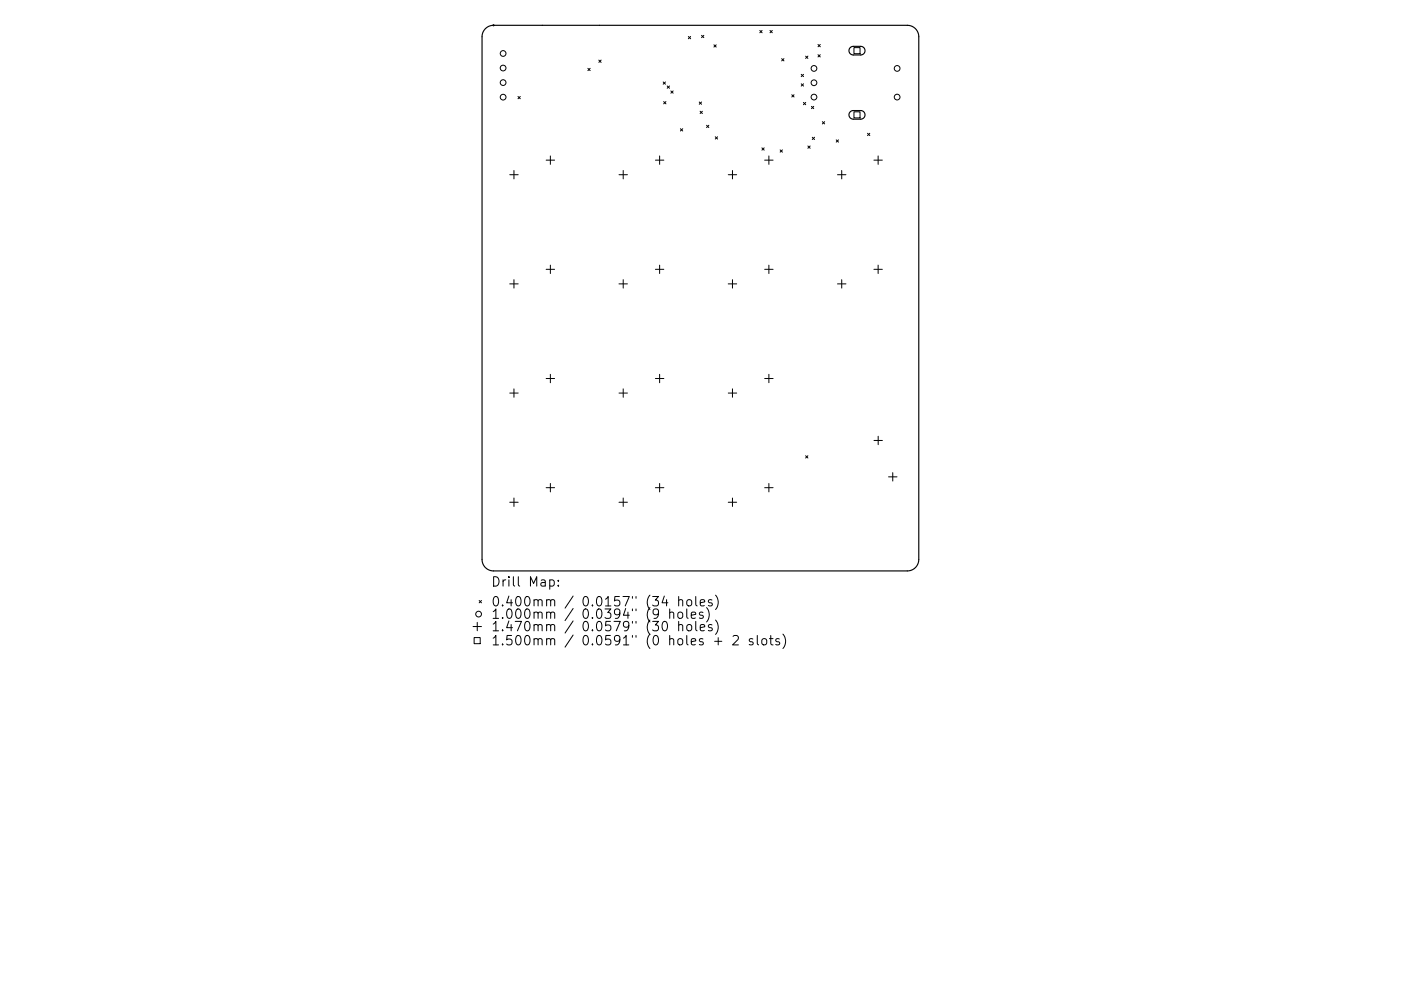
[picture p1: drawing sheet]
<svg xmlns="http://www.w3.org/2000/svg" width="297mm" height="210mm" viewBox="0 0 297 210" stroke-linecap="round" stroke-linejoin="round" font-family="sans-serif">
<defs><g id="words">
<g font-size="2.8">
<text x="104.1" y="124.5">Drill Map:</text>
<text x="104.1" y="128.7">0.400mm / 0.0157&quot; (34 holes)</text>
<text x="104.1" y="131.3">1.000mm / 0.0394&quot; (9 holes)</text>
<text x="104.1" y="133.9">1.470mm / 0.0579&quot; (30 holes)</text>
<text x="104.1" y="136.9">1.500mm / 0.0591&quot; (0 holes + 2 slots)</text>
</g>
</g></defs>
<path d="M102.9 6.1l.9-.6 .8-.1h87.8a2.43 2.43 0 0 1 2.4 2.4v110.9a2.43 2.43 0 0 1-2.4 2.4h-87.8a2.43 2.43 0 0 1-2.4-2.4v-110.9l.1-.8zM180.3 10.1l.5-.3h1.7a.91 .91 0 0 1 .9 .9 .91 .91 0 0 1-.9 1h-1.6a.91 .91 0 0 1-.8-.6 .91 .91 0 0 1 .2-1zM180.3 23.7l.5-.2h1.7a.91 .91 0 0 1 .9 .9 .91 .91 0 0 1-.9 .9h-1.6a.91 .91 0 0 1-.8-.6 .91 .91 0 0 1 .2-1z" fill="none" stroke="#000" stroke-width=".24"/>
<circle cx="104.6" cy="5.4" r=".12" fill="#000" stroke="#000" stroke-width=".21"/>
<g fill="none" stroke="#000" stroke-width=".21">
<path d="M124.6 14.5l.5 .5M125.1 14.5l-.5 .5M127 12.7l.5 .5M127.5 12.7l-.5 .5M140.6 17.4l.5 .5M141.1 17.4l-.5 .5M141.5 18.2l.4 .5M141.9 18.2l-.4 .5M142.2 19.3l.5 .5M142.7 19.3l-.5 .5M145.9 7.7l.5 .5M146.4 7.7l-.5 .5"/>
<path d="M148.7 7.5l.5 .5M149.2 7.5l-.5 .5M151.4 9.5l.5 .5M151.9 9.5l-.5 .5M161.1 6.5l.5 .4M161.6 6.5l-.5 .4M163.3 6.5l.4 .4M163.7 6.5l-.4 .4M165.7 12.4l.5 .5M166.2 12.4l-.5 .5M169.9 15.8l.5 .5M169.9 17.8l.5 .5"/>
<path d="M170.4 15.8l-.5 .5M170.4 17.8l-.5 .5M170.8 11.9l.5 .5M171.3 11.9l-.5 .5M173.4 9.4l.5 .5M173.4 11.6l.5 .5M173.9 9.4l-.5 .5M173.9 11.6l-.5 .5M181.1 10.1h1.2v1.3h-1.2zM108.1 37.1h1.8M109 36.2v1.8M109.8 20.5l.5 .5"/>
<path d="M110.3 20.5l-.5 .5M115.8 34h1.8M116.7 33.1v1.8M131.2 37.1h1.8M132.1 36.2v1.8M139 34h1.7M139.9 33.1v1.8M140.7 21.6l.5 .4M141.2 21.6l-.5 .4M144.3 27.3l.4 .5M144.7 27.3l-.4 .5M148.3 21.6l.4 .5"/>
<path d="M148.4 23.6l.5 .5M148.7 21.6l-.4 .5M148.9 23.6l-.5 .5M149.8 26.6l.5 .5M150.3 26.6l-.5 .5M151.7 29l.4 .5M152.1 29l-.4 .5M154.4 37.1h1.8M155.3 36.2v1.8M161.5 31.4l.5 .5M162 31.4l-.5 .5M162.1 34h1.8"/>
<path d="M163 33.1v1.8M165.4 31.8l.5 .5M165.9 31.8l-.5 .5M167.9 20.1l.5 .5M168.4 20.1l-.5 .5M170.3 21.7l.5 .5M170.8 21.7l-.5 .5M171.3 31l.5 .5M171.8 31l-.5 .5M172 22.6l.5 .5M172.2 29.1l.5 .5M172.5 22.6l-.5 .5"/>
<path d="M172.7 29.1l-.5 .5M174.4 25.8l.4 .5M174.8 25.8l-.4 .5M177.3 29.7l.5 .5M177.6 37.1h1.8M177.8 29.7l-.5 .5M178.5 36.2v1.8M181.1 23.7h1.2v1.3h-1.2zM183.9 28.3l.5 .5M184.4 28.3l-.5 .5M185.3 34h1.8M186.2 33.1v1.8"/>
<path d="M109 59.3v1.8M115.8 57.1h1.8M116.7 56.2v1.8M132.1 59.3v1.8M139 57.1h1.7M139.9 56.2v1.8M155.3 59.3v1.8M162.1 57.1h1.8M163 56.2v1.8M178.5 59.3v1.8M185.3 57.1h1.8M186.2 56.2v1.8"/>
<path d="M108.1 60.2h1.8M116.7 79.4v1.8M131.2 60.2h1.8M139.9 79.4v1.8M154.4 60.2h1.8M163 79.4v1.8M177.6 60.2h1.8M108.1 83.4h1.8M109 82.5v1.8M115.8 80.3h1.8M131.2 83.4h1.8M132.1 82.5v1.8"/>
<path d="M139 80.3h1.7M154.4 83.4h1.8M155.3 82.5v1.8M162.1 80.3h1.8M170.8 96.7l.5 .5M171.3 96.7l-.5 .5M185.3 93.4h1.8M186.2 92.6v1.7M108.1 106.6h1.8M109 105.7v1.8M115.8 103.5h1.8M116.7 102.6v1.8"/>
<path d="M131.2 106.6h1.8M132.1 105.7v1.8M139 103.5h1.7M139.9 102.6v1.8M154.4 106.6h1.8M155.3 105.7v1.8M162.1 103.5h1.8M163 102.6v1.8M188.4 101.2h1.8M189.3 100.3v1.8M100.3 132.9h1.8M100.5 135.3h1.3v1.3h-1.3z"/>
<path d="M101.2 132v1.8M101.6 127.4l.5 .5M102.1 127.4l-.5 .5M116.6 123.1l.5-.1 .4 .4v.6l-.2 .3h-.7M118.4 124.2v.2M118.4 123.1v.2M140.7 131.9l.3-.1a1.25 1.25 0 0 1 0 2h-.2a1.33 1.33 0 0 1-.1-1.9zM140.8 126.5l-.4 1.4h1.2M142 130.1a.5 .5 0 0 1 .8 0v1.1M142 129.2v2M143.8 130.1a.54 .54 0 0 1 .5-.2 .54 .54 0 0 1 .5 .3v.6a.54 .54 0 0 1-.6 .4 .54 .54 0 0 1-.5-.4zM143.9 127.4l.3-.2 .5 .1 .1 1.3"/>
<path d="M143.9 132.7a.5 .5 0 0 1 .9 .1v1M143.9 126.6v2M143.9 131.8v2M145.6 129.2v1.7l.3 .3M145.7 127.4l.3-.2a.54 .54 0 0 1 .7 .4v.6a.54 .54 0 0 1-.6 .4 .54 .54 0 0 1-.5-.4zM145.7 132.7a.54 .54 0 0 1 .5-.2 .54 .54 0 0 1 .5 .4v.6a.54 .54 0 0 1-.6 .4 .54 .54 0 0 1-.5-.4zM146.6 130.5l.9-.2-.1-.3-.6-.1-.2 .2 .1 1h.7M147.5 126.6v1.7l.3 .3M147.5 131.8v1.8l.3 .2M148.5 127.9l.9-.2-.1-.4-.5-.1-.3 .3 .1 1h.7M148.5 133.2l.9-.2-.1-.4-.5-.1-.3 .3 .1 .9h.7M149 130l-.4-.1-.3 .2 .1 .3 .6 .2v.5h-.7"/>
<path d="M149.8 128.9a2.29 2.29 0 0 1 0 3.1M150.9 127.3l-.4-.1-.3 .3 .1 .3 .6 .2v.5h-.7M150.9 132.6l-.4-.1-.3 .3 .1 .3 .6 .2v.4h-.7M151.5 136.1h1.5M151.7 126.3a2.29 2.29 0 0 1 0 3M151.7 131.6a2.29 2.29 0 0 1 0 3M152.3 135.3v1.5M155.4 135l.3-.2 .7 .1a.54 .54 0 0 1 .1 .8l-1.2 1.1h1.3M159.6 135.6l-.5-.1-.3 .3 .1 .3 .7 .2v.4h-.8M160.6 134.8v1.7l.2 .3M161.6 135.7a.54 .54 0 0 1 .5-.2 .54 .54 0 0 1 .5 .4l-.1 .7a.54 .54 0 0 1-.6 .2 .54 .54 0 0 1-.4-.4zM163.1 135.5h.8"/>
<path d="M163.4 134.8v1.7l.1 .2 .4 .1M165.2 135.6l-.4-.1-.3 .3 .1 .3 .6 .2v.4h-.7M166 134.5a2.29 2.29 0 0 1 0 3.1"/>
<circle cx="106.7" cy="11.3" r=".61"/>
<circle cx="106.7" cy="17.5" r=".61"/>
<circle cx="106.7" cy="14.4" r=".61"/>
<circle cx="172.6" cy="14.5" r=".61"/>
<circle cx="172.6" cy="17.6" r=".61"/>
<circle cx="190.2" cy="14.5" r=".61"/>
<circle cx="106.7" cy="20.6" r=".61"/>
<circle cx="172.6" cy="20.6" r=".61"/>
<circle cx="190.2" cy="20.6" r=".61"/>
<circle cx="101.5" cy="130.3" r=".61"/>
</g>
<use href="#words"/>
</svg>
